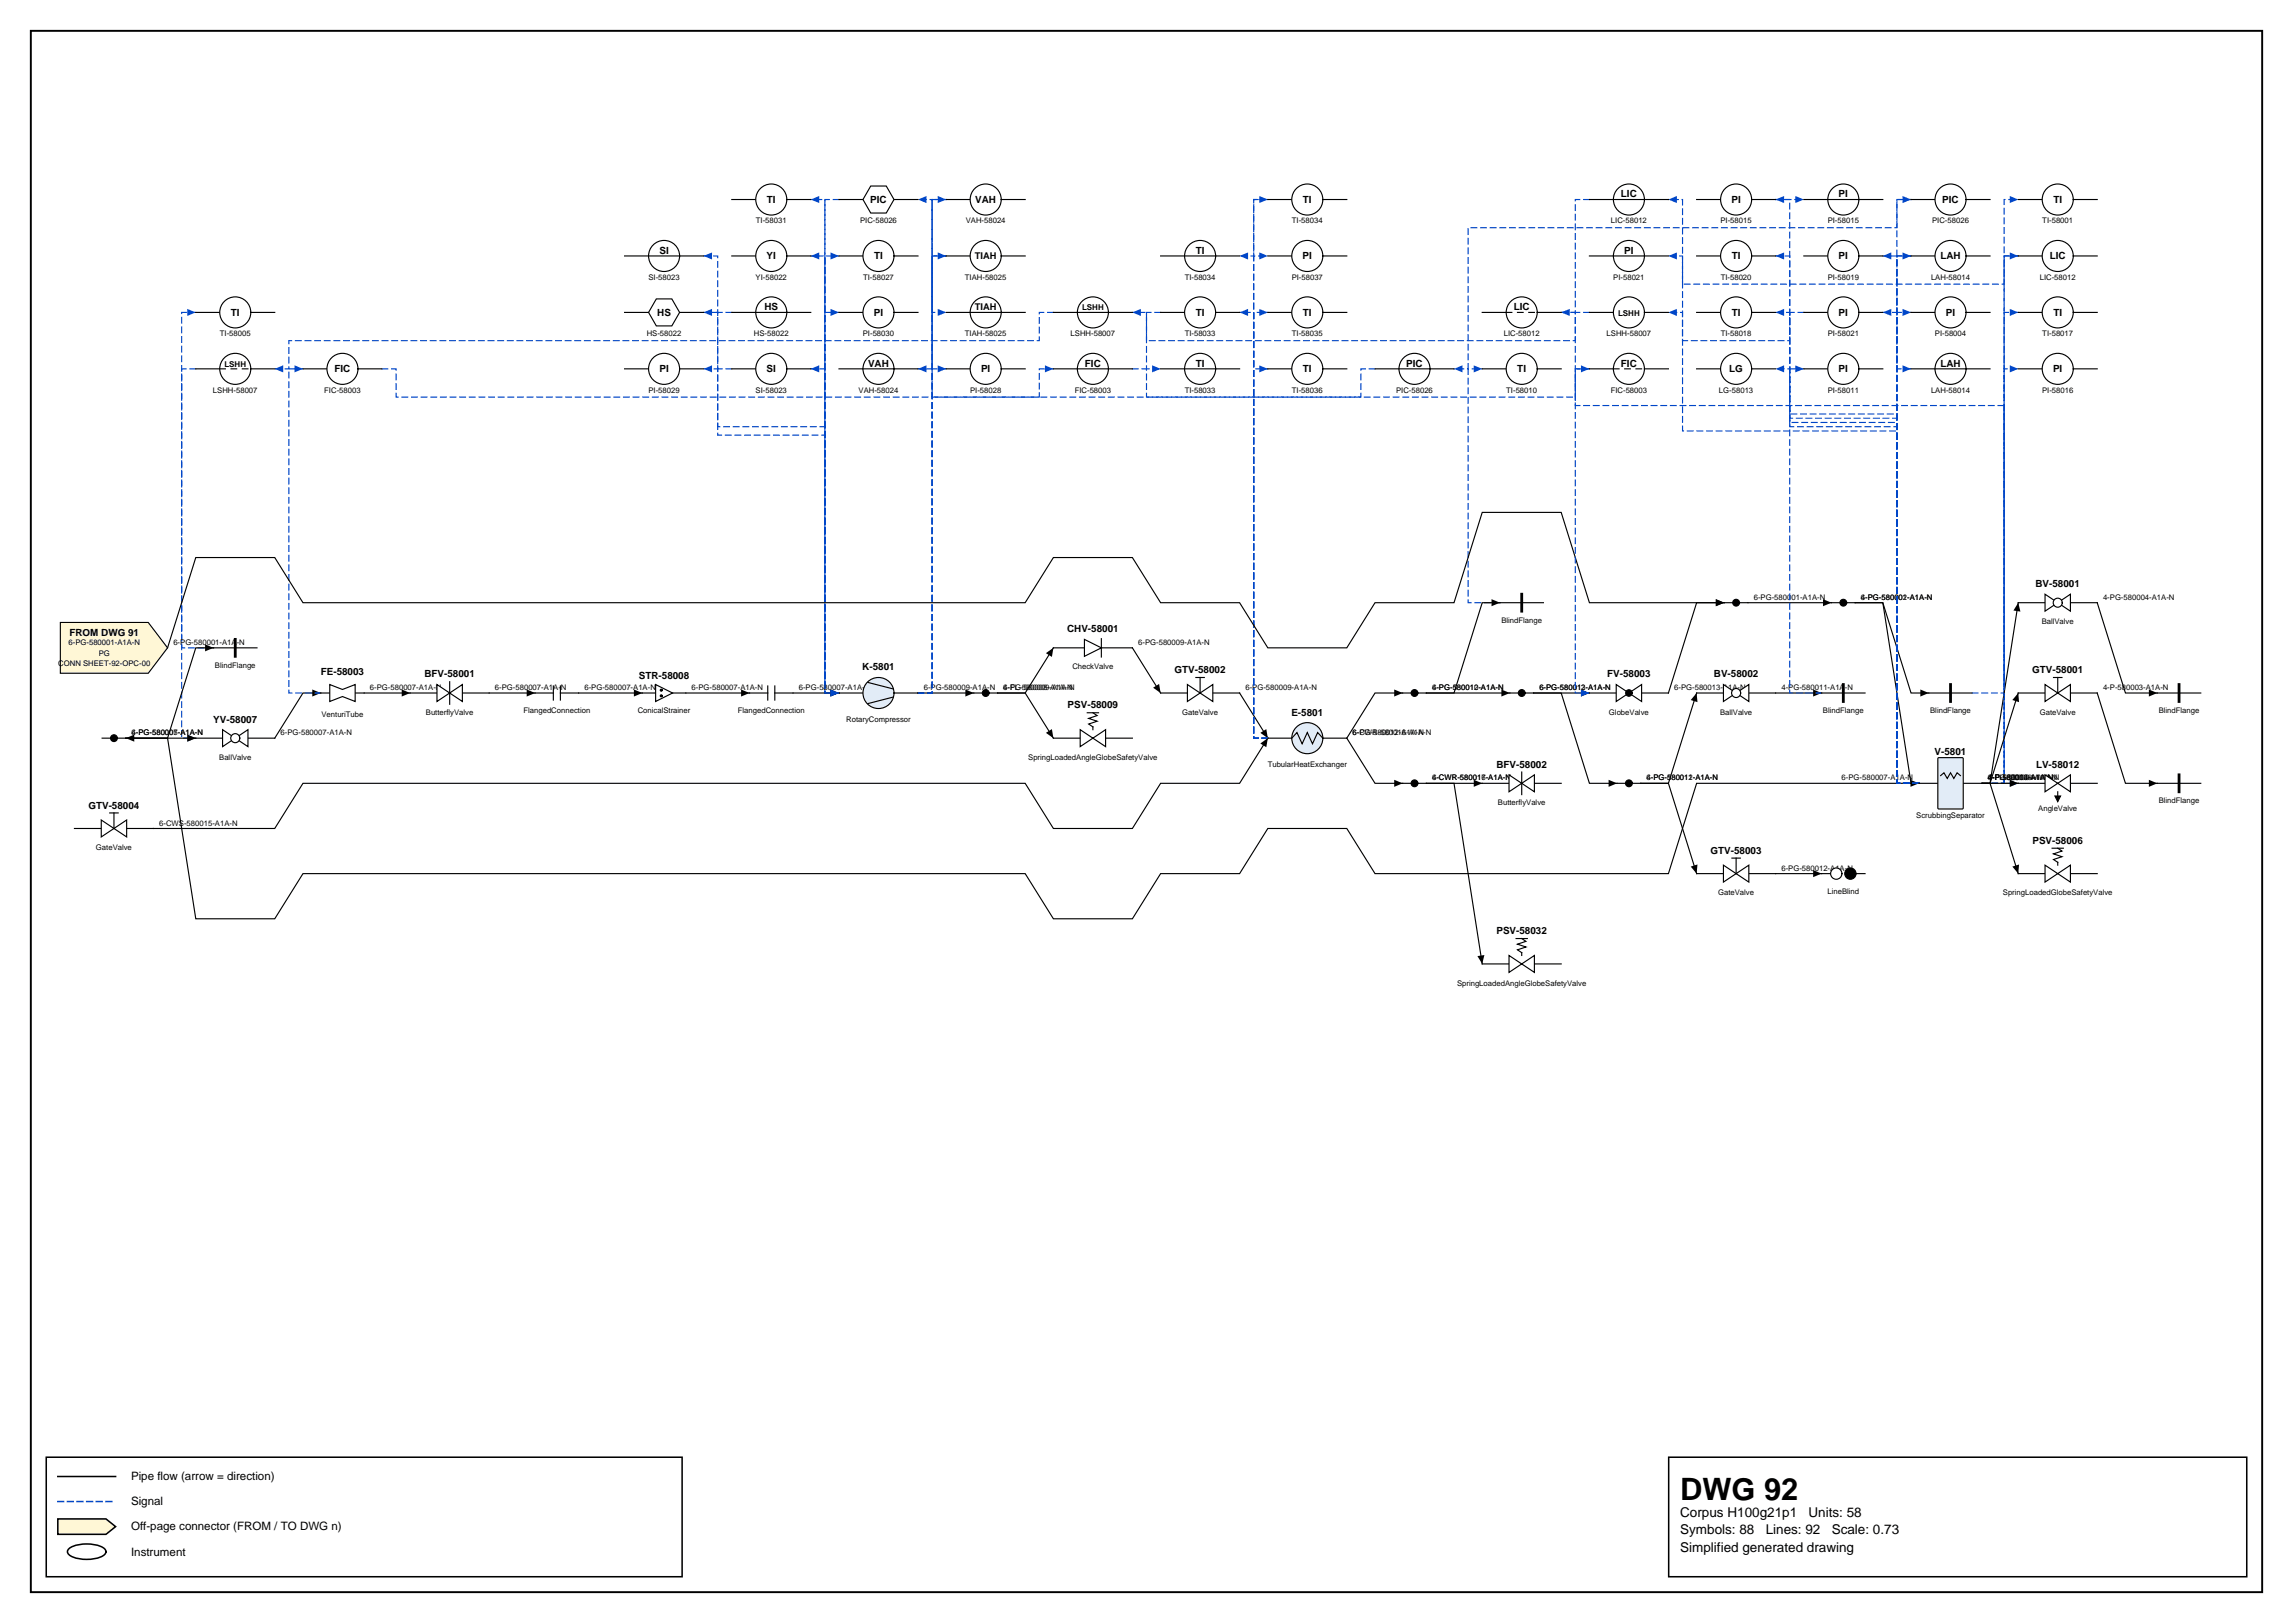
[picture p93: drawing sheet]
<svg xmlns="http://www.w3.org/2000/svg" width="420mm" height="297mm" viewBox="0 0 420 297" stroke-linecap="round" stroke-linejoin="round" font-family="sans-serif">
<defs><g id="words">
<text font-size="5.6" x="307.6" y="274.5">DWG 92</text>
<g font-size="2.5">
<text x="307.6" y="277.6">Corpus H100g21p1</text>
<text x="307.6" y="280.8">Symbols: 88</text>
<text x="323.3" y="280.8">Lines: 92</text>
<text x="331.1" y="277.6">Units: 58</text>
<text x="335.3" y="280.8">Scale: 0.73</text>
<text x="307.6" y="284">Simplified generated drawing</text>
</g>
<g font-size="2.1">
<text x="24" y="270.9">Pipe flow (arrow = direction)</text>
<text x="24" y="275.5">Signal</text>
<text x="24" y="280.1">Off-page connector (FROM / TO DWG n)</text>
<text x="24" y="284.7">Instrument</text>
</g>
<g font-size="1.8">
<text x="140.4" y="37.2">TI</text>
<text x="159.3" y="37.2">PIC</text>
<text x="178.6" y="37.2">VAH</text>
<text x="238.5" y="37.2">TI</text>
<text x="296.8" y="36.1">LIC</text>
<text x="317" y="37.2">PI</text>
<text x="336.6" y="36.1">PI</text>
<text x="355.6" y="37.2">PIC</text>
<text x="375.9" y="37.2">TI</text>
<text x="120.7" y="46.5">SI</text>
<text x="140.4" y="47.5">YI</text>
<text x="160" y="47.5">TI</text>
<text x="218.9" y="46.5">TI</text>
<text x="238.5" y="47.5">PI</text>
<text x="297.4" y="46.5">PI</text>
<text x="317" y="47.5">TI</text>
<text x="336.6" y="47.5">PI</text>
<text x="355.2" y="47.5">LAH</text>
<text x="375.3" y="47.5">LIC</text>
<text x="42.3" y="57.8">TI</text>
<text x="120.3" y="57.8">HS</text>
<text x="140" y="56.8">HS</text>
<text x="160" y="57.8">PI</text>
<text x="218.9" y="57.8">TI</text>
<text x="238.5" y="57.8">TI</text>
<text x="277.1" y="56.8">LIC</text>
<text x="317" y="57.8">TI</text>
<text x="336.6" y="57.8">PI</text>
<text x="356.3" y="57.8">PI</text>
<text x="375.9" y="57.8">TI</text>
<text x="61.2" y="68.1">FIC</text>
<text x="120.7" y="68.1">PI</text>
<text x="140.4" y="68.1">SI</text>
<text x="158.9" y="67.1">VAH</text>
<text x="179.6" y="68.1">PI</text>
<text x="198.6" y="67.1">FIC</text>
<text x="218.9" y="67.1">TI</text>
<text x="238.5" y="68.1">TI</text>
<text x="257.5" y="67.1">PIC</text>
<text x="277.8" y="68.1">TI</text>
<text x="296.8" y="67.1">FIC</text>
<text x="316.6" y="68.1">LG</text>
<text x="336.6" y="68.1">PI</text>
<text x="355.2" y="67.1">LAH</text>
<text x="375.9" y="68.1">PI</text>
<text x="372.7" y="107.5">BV-58001</text>
<text x="12.7" y="116.4">FROM DWG 91</text>
<text x="195.4" y="115.7">CHV-58001</text>
<text x="58.7" y="123.5">FE-58003</text>
<text x="77.7" y="124">BFV-58001</text>
<text x="117" y="124.2">STR-58008</text>
<text x="157.9" y="122.7">K-5801</text>
<text x="215" y="123.2">GTV-58002</text>
<text x="294.3" y="124">FV-58003</text>
<text x="313.8" y="124">BV-58002</text>
<text x="372.1" y="123.2">GTV-58001</text>
<text x="195.5" y="129.7">PSV-58009</text>
<text x="236.4" y="131">E-5801</text>
<text x="39.1" y="132.2">YV-58007</text>
<text x="274" y="140.5">BFV-58002</text>
<text x="354.2" y="138.1">V-5801</text>
<text x="372.8" y="140.5">LV-58012</text>
<text x="16.2" y="148">GTV-58004</text>
<text x="372.1" y="154.5">PSV-58006</text>
<text x="313.2" y="156.3">GTV-58003</text>
<text x="274" y="171">PSV-58032</text>
</g>
<g font-size="1.7">
<text x="178.5" y="47.5">TIAH</text>
<text x="178.5" y="56.8">TIAH</text>
</g>
<g font-size="1.5">
<text x="198.1" y="56.8">LSHH</text>
<text x="296.2" y="57.8">LSHH</text>
<text x="41.1" y="67.1">LSHH</text>
</g>
<g font-size="1.4">
<text x="138.4" y="40.9">TI-58031</text>
<text x="157.5" y="40.9">PIC-58026</text>
<text x="176.8" y="40.9">VAH-58024</text>
<text x="236.5" y="40.9">TI-58034</text>
<text x="294.9" y="40.9">LIC-58012</text>
<text x="315" y="40.9">PI-58015</text>
<text x="334.6" y="40.9">PI-58015</text>
<text x="353.7" y="40.9">PIC-58026</text>
<text x="373.9" y="40.9">TI-58001</text>
<text x="118.7" y="51.2">SI-58023</text>
<text x="138.3" y="51.2">YI-58022</text>
<text x="158" y="51.2">TI-58027</text>
<text x="176.7" y="51.2">TIAH-58025</text>
<text x="216.9" y="51.2">TI-58034</text>
<text x="236.5" y="51.2">PI-58037</text>
<text x="295.4" y="51.2">PI-58021</text>
<text x="315" y="51.2">TI-58020</text>
<text x="334.6" y="51.2">PI-58019</text>
<text x="353.5" y="51.2">LAH-58014</text>
<text x="373.4" y="51.2">LIC-58012</text>
<text x="40.2" y="61.5">TI-58005</text>
<text x="118.4" y="61.5">HS-58022</text>
<text x="138" y="61.5">HS-58022</text>
<text x="158" y="61.5">PI-58030</text>
<text x="176.7" y="61.5">TIAH-58025</text>
<text x="196" y="61.5">LSHH-58007</text>
<text x="216.9" y="61.5">TI-58033</text>
<text x="236.5" y="61.5">TI-58035</text>
<text x="275.3" y="61.5">LIC-58012</text>
<text x="294.1" y="61.5">LSHH-58007</text>
<text x="315" y="61.5">TI-58018</text>
<text x="334.6" y="61.5">PI-58021</text>
<text x="354.2" y="61.5">PI-58004</text>
<text x="373.9" y="61.5">TI-58017</text>
<text x="39" y="71.9">LSHH-58007</text>
<text x="59.4" y="71.9">FIC-58003</text>
<text x="118.7" y="71.9">PI-58029</text>
<text x="138.3" y="71.9">SI-58023</text>
<text x="157.2" y="71.9">VAH-58024</text>
<text x="177.6" y="71.9">PI-58028</text>
<text x="196.8" y="71.9">FIC-58003</text>
<text x="216.9" y="71.9">TI-58033</text>
<text x="236.5" y="71.9">TI-58036</text>
<text x="255.6" y="71.9">PIC-58026</text>
<text x="275.8" y="71.9">TI-58010</text>
<text x="294.9" y="71.9">FIC-58003</text>
<text x="314.7" y="71.9">LG-58013</text>
<text x="334.6" y="71.9">PI-58011</text>
<text x="353.5" y="71.9">LAH-58014</text>
<text x="373.9" y="71.9">PI-58016</text>
<text x="274.9" y="114">BlindFlange</text>
<text x="321.1" y="109.8">6-PG-580001-A1A-N</text>
<text x="340.7" y="109.8">4-PG-580002-A1A-N</text>
<text x="340.7" y="109.8">6-PG-580001-A1A-N</text>
<text x="385" y="109.8">4-PG-580004-A1A-N</text>
<text x="12.5" y="118.1">6-PG-580001-A1A-N</text>
<text x="18.1" y="120">PG</text>
<text x="31.7" y="118">6-PG-580001-A1A-N</text>
<text x="208.4" y="118">6-PG-580009-A1A-N</text>
<text x="373.8" y="114.3">BallValve</text>
<text x="10.7" y="121.9">CONN SHEET-92-OPC-00</text>
<text x="39.3" y="122.3">BlindFlange</text>
<text x="196.3" y="122.5">CheckValve</text>
<text x="58.9" y="131.3">VenturiTube</text>
<text x="67.7" y="126.3">6-PG-580007-A1A-N</text>
<text x="78" y="130.8">ButterflyValve</text>
<text x="90.6" y="126.3">6-PG-580007-A1A-N</text>
<text x="95.8" y="130.5">FlangedConnection</text>
<text x="107" y="126.3">6-PG-580007-A1A-N</text>
<text x="116.8" y="130.5">ConicalStrainer</text>
<text x="126.6" y="126.3">6-PG-580007-A1A-N</text>
<text x="135.1" y="130.5">FlangedConnection</text>
<text x="146.2" y="126.3">6-PG-580007-A1A-N</text>
<text x="169.1" y="126.3">6-PG-580009-A1A-N</text>
<text x="183.7" y="126.3">4-FL-580008-A1A-N</text>
<text x="183.7" y="126.3">6-PG-580009-A1A-N</text>
<text x="216.4" y="130.8">GateValve</text>
<text x="228" y="126.3">6-PG-580009-A1A-N</text>
<text x="262.2" y="126.3">4-PG-580010-A1A-N</text>
<text x="262.2" y="126.3">6-PG-580012-A1A-N</text>
<text x="281.8" y="126.3">6-PG-580012-A1A-N</text>
<text x="281.8" y="126.3">6-PG-580013-A1A-N</text>
<text x="294.6" y="130.8">GlobeValve</text>
<text x="306.5" y="126.3">6-PG-580013-A1A-N</text>
<text x="314.9" y="130.8">BallValve</text>
<text x="326.1" y="126.3">4-PG-580011-A1A-N</text>
<text x="333.8" y="130.5">BlindFlange</text>
<text x="353.4" y="130.5">BlindFlange</text>
<text x="373.4" y="130.8">GateValve</text>
<text x="385" y="126.3">4-P-580003-A1A-N</text>
<text x="395.2" y="130.5">BlindFlange</text>
<text x="24.1" y="134.6">4-PG-580005-A1A-N</text>
<text x="24.1" y="134.6">6-PG-580007-A1A-N</text>
<text x="51.4" y="134.6">6-PG-580007-A1A-N</text>
<text x="154.9" y="132.1">RotaryCompressor</text>
<text x="247.6" y="134.6">6-PG-580012-A1A-N</text>
<text x="247.6" y="134.6">6-CWR-580016-A1A-N</text>
<text x="40.1" y="139">BallValve</text>
<text x="188.2" y="139">SpringLoadedAngleGlobeSafetyValve</text>
<text x="232.1" y="140.3">TubularHeatExchanger</text>
<text x="262.2" y="142.8">6-CWR-580016-A1A-N</text>
<text x="262.2" y="142.8">4-CWR-580017-A1A-N</text>
<text x="301.5" y="142.8">4-PG-580011-A1A-N</text>
<text x="301.5" y="142.8">6-PG-580012-A1A-N</text>
<text x="337.2" y="142.8">6-PG-580007-A1A-N</text>
<text x="364" y="142.8">4-PG-580004-A1A-N</text>
<text x="364" y="142.8">6-P-580014-A1A-N</text>
<text x="364" y="142.8">4-P-580003-A1A-N</text>
<text x="364" y="142.8">4-FL-580006-A1A-N</text>
<text x="274.2" y="147.3">ButterflyValve</text>
<text x="350.8" y="149.7">ScrubbingSeparator</text>
<text x="373.2" y="148.3">AngleValve</text>
<text x="395.2" y="147.1">BlindFlange</text>
<text x="17.6" y="155.6">GateValve</text>
<text x="29.2" y="151.1">6-CWS-580015-A1A-N</text>
<text x="326.1" y="159.4">6-PG-580012-A1A-N</text>
<text x="314.6" y="163.8">GateValve</text>
<text x="334.6" y="163.6">LineBlind</text>
<text x="366.7" y="163.8">SpringLoadedGlobeSafetyValve</text>
<text x="266.8" y="180.4">SpringLoadedAngleGlobeSafetyValve</text>
</g>
</g></defs>
<path d="M5.6 5.6h408.6v285.8h-408.6z" fill="none" stroke="#000" stroke-width=".35"/>
<path d="M8.5 266.7h116.4v21.9h-116.4zM10.6 270.2h10.6M305.5 266.7h105.8v21.9h-105.8z" fill="none" stroke="#000" stroke-width=".28"/>
<path d="M10.6 274.8h10.6" fill="none" stroke="#0046c8" stroke-width=".28" stroke-dasharray="1.1 .7"/>
<path d="M10.6 278h8.8l1.8 1.4-1.8 1.4h-8.8z" fill="#fff7d6" stroke="#000" stroke-width=".28"/>
<path d="M12.7 283.4a6.7 6.7 0 0 1 6.3 0 .72 .72 0 0 1 0 1.2 6.7 6.7 0 0 1-6.3 0 .72 .72 0 0 1 0-1.2z" fill="none" stroke="#000" stroke-width=".28"/>
<path d="M39.1 118.6h-5.8v-61.4h2.5" fill="none" stroke="#0046c8" stroke-width=".21" stroke-dasharray="1.1 .7"/>
<path d="M34.3 56.5l1.5 .7-1.5 .6z" fill="#0046c8"/>
<path d="M285.8 57.2h2.6v17h78.5v69.2h2.6" fill="none" stroke="#0046c8" stroke-width=".21" stroke-dasharray="1.1 .7"/>
<path d="M368 142.7l1.5 .7-1.5 .6z" fill="#0046c8"/>
<path d="M361.1 126.8h5.8v-90.3h2.6" fill="none" stroke="#0046c8" stroke-width=".21" stroke-dasharray="1.1 .7"/>
<path d="M368 35.9l1.5 .6-1.5 .7z" fill="#0046c8"/>
<path d="M310.6 126.8l-5.1 16.6h-5.1h5.1l5.1 16.5" fill="none" stroke="#000" stroke-width=".21"/>
<path d="M310.6 126.8l.2 1.7-1.3-.4zM309.5 158.6l1.3-.4-.2 1.7z" fill="#000"/>
<path d="M349.9 46.8h-2.6v20.7h2.6" fill="none" stroke="#0046c8" stroke-width=".21" stroke-dasharray="1.1 .7"/>
<path d="M348.3 66.9l1.6 .6-1.6 .7z" fill="#0046c8"/>
<path d="M251.7 67.5h-2.5v5.2h-78.6v-36.2h-2.5" fill="none" stroke="#0046c8" stroke-width=".21" stroke-dasharray="1.1 .7"/>
<path d="M168.1 36.5l1.5-.6v1.3z" fill="#0046c8"/>
<path d="M349.9 36.5h-2.6v5.2h-78.5v25.8h-2.6" fill="none" stroke="#0046c8" stroke-width=".21" stroke-dasharray="1.1 .7"/>
<path d="M266.2 67.5l1.6-.6v1.3z" fill="#0046c8"/>
<path d="M315.7 110.3h-5.1l-5.1 16.5M125.6 126.8h11.6" fill="none" stroke="#000" stroke-width=".21"/>
<path d="M314.1 109.7l1.6 .6-1.6 .7zM135.7 126.2l1.5 .6-1.5 .7z" fill="#000"/>
<path d="M330.2 57.2h-2.5v5.1h-19.7v-15.5h-2.5" fill="none" stroke="#0046c8" stroke-width=".21" stroke-dasharray="1.1 .7"/>
<path d="M305.5 46.8l1.5-.6v1.3z" fill="#0046c8"/>
<path d="M58.7 126.8h-3.2l-5.2 8.3" fill="none" stroke="#000" stroke-width=".21"/>
<path d="M57.2 126.2l1.5 .6-1.5 .7z" fill="#000"/>
<path d="M207.3 67.5h2.6v5.2h78.5v-5.2h2.6" fill="none" stroke="#0046c8" stroke-width=".21" stroke-dasharray="1.1 .7"/>
<path d="M289.4 66.9l1.6 .6-1.6 .7z" fill="#0046c8"/>
<path d="M35.8 67.5h-2.5v67.6h2.5" fill="none" stroke="#0046c8" stroke-width=".21" stroke-dasharray="1.1 .7"/>
<path d="M34.3 134.5l1.5 .6-1.5 .6z" fill="#0046c8"/>
<path d="M58.7 126.8h-5.8v-59.3h2.6" fill="none" stroke="#0046c8" stroke-width=".21" stroke-dasharray="1.1 .7"/>
<path d="M53.9 66.9l1.6 .6-1.6 .7z" fill="#0046c8"/>
<path d="M66.7 126.8h8.4" fill="none" stroke="#000" stroke-width=".21"/>
<path d="M73.5 126.2l1.6 .6-1.6 .7z" fill="#000"/>
<path d="M153.6 36.5h-2.6v90.3h2.6" fill="none" stroke="#0046c8" stroke-width=".21" stroke-dasharray="1.1 .7"/>
<path d="M152.1 126.2l1.5 .6-1.5 .7z" fill="#0046c8"/>
<path d="M232.1 36.5h-2.6v10.3h-2.6" fill="none" stroke="#0046c8" stroke-width=".21" stroke-dasharray="1.1 .7"/>
<path d="M226.9 46.8l1.6-.6v1.3z" fill="#0046c8"/>
<path d="M325.1 126.8h8.4" fill="none" stroke="#000" stroke-width=".21"/>
<path d="M332 126.2l1.5 .6-1.5 .7z" fill="#000"/>
<path d="M134 67.5h-2.6v-20.7h-2.6" fill="none" stroke="#0046c8" stroke-width=".21" stroke-dasharray="1.1 .7"/>
<path d="M128.8 46.8l1.6-.6v1.3z" fill="#0046c8"/>
<path d="M274.6 110.3h-5.8v-42.8h2.6" fill="none" stroke="#0046c8" stroke-width=".21" stroke-dasharray="1.1 .7"/>
<path d="M269.8 66.9l1.6 .6-1.6 .7z" fill="#0046c8"/>
<path d="M39.1 118.6h-3.3l-5.1 16.5h-7.7h12.8" fill="none" stroke="#000" stroke-width=".21"/>
<path d="M37.5 117.9l1.6 .7-1.6 .6zM34.3 134.5l1.5 .6-1.5 .6z" fill="#000"/>
<path d="M134 57.2h-5.2" fill="none" stroke="#0046c8" stroke-width=".21" stroke-dasharray="1.1 .7"/>
<path d="M128.8 57.2l1.6-.7v1.3z" fill="#0046c8"/>
<path d="M226.9 126.8l5.2 8.3-5.2 8.3h-14.4l-5.2 8.2h-14.4l-5.2-8.2h-132.2l-5.2 8.2h-22.2" fill="none" stroke="#000" stroke-width=".21"/>
<path d="M230.7 134.1l1.1-.7 .3 1.7zM230.7 136.1l1.4-1-.3 1.7z" fill="#000"/>
<path d="M192.9 57.2h-2.6v5.1h-137.4v5.2h-2.6" fill="none" stroke="#0046c8" stroke-width=".21" stroke-dasharray="1.1 .7"/>
<path d="M50.3 67.5l1.6-.6v1.3z" fill="#0046c8"/>
<path d="M232.1 135.1h-2.6v-67.6h2.6" fill="none" stroke="#0046c8" stroke-width=".21" stroke-dasharray="1.1 .7"/>
<path d="M230.6 66.9l1.5 .6-1.5 .7z" fill="#0046c8"/>
<path d="M232.1 135.1h-2.6v-77.9h2.6" fill="none" stroke="#0046c8" stroke-width=".21" stroke-dasharray="1.1 .7"/>
<path d="M230.6 56.5l1.5 .7-1.5 .6z" fill="#0046c8"/>
<path d="M232.1 135.1h-2.6v-88.3h2.6" fill="none" stroke="#0046c8" stroke-width=".21" stroke-dasharray="1.1 .7"/>
<path d="M230.6 46.2l1.5 .6-1.5 .7z" fill="#0046c8"/>
<path d="M232.1 135.1h-2.6v-98.6h2.6" fill="none" stroke="#0046c8" stroke-width=".21" stroke-dasharray="1.1 .7"/>
<path d="M230.6 35.9l1.5 .6-1.5 .7z" fill="#0046c8"/>
<path d="M256.8 126.8h-5.1l-5.1 8.3 5.1 8.3h5.1" fill="none" stroke="#000" stroke-width=".21"/>
<path d="M255.3 126.2l1.5 .6-1.5 .7zM255.3 142.7l1.5 .7-1.5 .6z" fill="#000"/>
<path d="M232.1 135.1h-2.6v-77.9h-2.6" fill="none" stroke="#0046c8" stroke-width=".21" stroke-dasharray="1.1 .7"/>
<path d="M226.9 57.2l1.6-.7v1.3z" fill="#0046c8"/>
<path d="M274.6 110.3h-3.2l-5.2 16.5h-5.1h15.3" fill="none" stroke="#000" stroke-width=".21"/>
<path d="M273.1 109.7l1.5 .6-1.5 .7zM274.9 126.2l1.5 .6-1.5 .7z" fill="#000"/>
<path d="M153.6 126.8h-2.6v-69.6h2.6" fill="none" stroke="#0046c8" stroke-width=".21" stroke-dasharray="1.1 .7"/>
<path d="M152.1 56.5l1.5 .7-1.5 .6z" fill="#0046c8"/>
<path d="M153.6 126.8h-2.6v-80h2.6" fill="none" stroke="#0046c8" stroke-width=".21" stroke-dasharray="1.1 .7"/>
<path d="M152.1 46.2l1.5 .6-1.5 .7z" fill="#0046c8"/>
<path d="M153.6 126.8h-2.6v-59.3h-2.6" fill="none" stroke="#0046c8" stroke-width=".21" stroke-dasharray="1.1 .7"/>
<path d="M148.4 67.5l1.6-.6v1.3z" fill="#0046c8"/>
<path d="M153.6 126.8h-2.6v-80h-2.6" fill="none" stroke="#0046c8" stroke-width=".21" stroke-dasharray="1.1 .7"/>
<path d="M148.4 46.8l1.6-.6v1.3z" fill="#0046c8"/>
<path d="M153.6 126.8h-2.6v-90.3h-2.6" fill="none" stroke="#0046c8" stroke-width=".21" stroke-dasharray="1.1 .7"/>
<path d="M148.4 36.5l1.6-.6v1.3z" fill="#0046c8"/>
<path d="M168.1 126.8h2.5v-59.3h2.6" fill="none" stroke="#0046c8" stroke-width=".21" stroke-dasharray="1.1 .7"/>
<path d="M171.7 66.9l1.5 .6-1.5 .7z" fill="#0046c8"/>
<path d="M168.1 126.8h10.2" fill="none" stroke="#000" stroke-width=".21"/>
<path d="M176.7 126.2l1.6 .6-1.6 .7z" fill="#000"/>
<path d="M168.1 126.8h2.5v-80h2.6" fill="none" stroke="#0046c8" stroke-width=".21" stroke-dasharray="1.1 .7"/>
<path d="M171.7 46.2l1.5 .6-1.5 .7z" fill="#0046c8"/>
<path d="M168.1 126.8h2.5v-90.3h2.6" fill="none" stroke="#0046c8" stroke-width=".21" stroke-dasharray="1.1 .7"/>
<path d="M171.7 35.9l1.5 .6-1.5 .7z" fill="#0046c8"/>
<path d="M153.6 126.8h-2.6v-48.7h-19.6v-10.6h-2.6" fill="none" stroke="#0046c8" stroke-width=".21" stroke-dasharray="1.1 .7"/>
<path d="M128.8 67.5l1.6-.6v1.3z" fill="#0046c8"/>
<path d="M384 110.3l5.1 16.5h5.9" fill="none" stroke="#000" stroke-width=".21"/>
<path d="M393.4 126.2l1.6 .6-1.6 .7z" fill="#000"/>
<path d="M369.5 46.8h-2.6v5.2h-58.9v-15.5h-2.5" fill="none" stroke="#0046c8" stroke-width=".21" stroke-dasharray="1.1 .7"/>
<path d="M305.5 36.5l1.5-.6v1.3z" fill="#0046c8"/>
<path d="M320 110.3h15.3M291 126.8h-10.2h5l5.2 16.6h5.1M325.1 159.9h8.4" fill="none" stroke="#000" stroke-width=".21"/>
<path d="M333.8 109.7l1.5 .6-1.5 .7zM289.4 126.2l1.6 .6-1.6 .7zM294.5 142.7l1.6 .7-1.6 .6zM332 159.2l1.5 .7-1.5 .6z" fill="#000"/>
<path d="M333.5 126.8h-5.8v-59.3h2.5" fill="none" stroke="#0046c8" stroke-width=".21" stroke-dasharray="1.1 .7"/>
<path d="M328.7 66.9l1.5 .6-1.5 .7z" fill="#0046c8"/>
<path d="M315.7 110.3h-24.7l-5.2-16.5h-14.4l-5.2 16.5h-14.5l-5.1 8.3h-14.5l-5.2-8.3h-14.4l-5.2-8.3h-14.4l-5.2 8.3h-132.2l-5.2-8.3h-14.5l-5.1 16.6M271.4 143.4h-10.3h5.1l5.2 33" fill="none" stroke="#000" stroke-width=".21"/>
<path d="M314.1 109.7l1.6 .6-1.6 .7zM269.8 142.7l1.6 .7-1.6 .6zM270.5 175l1.3-.2-.4 1.6z" fill="#000"/>
<path d="M291 36.5h-2.6v20.7h-2.6" fill="none" stroke="#0046c8" stroke-width=".21" stroke-dasharray="1.1 .7"/>
<path d="M285.8 57.2l1.6-.7v1.3z" fill="#0046c8"/>
<path d="M212.5 57.2h-2.6v10.3h2.6" fill="none" stroke="#0046c8" stroke-width=".21" stroke-dasharray="1.1 .7"/>
<path d="M210.9 66.9l1.6 .6-1.6 .7z" fill="#0046c8"/>
<path d="M192.9 118.6l-5.2 8.2h-5.1h5.1l5.2 8.3M105.9 126.8h11.7" fill="none" stroke="#000" stroke-width=".21"/>
<path d="M191.5 119.5l1.4-.9-.3 1.6zM116.1 126.2l1.5 .6-1.5 .7zM191.5 134.1l1.1-.7 .3 1.7z" fill="#000"/>
<path d="M69.9 67.5h2.6v5.2h117.8v-5.2h2.6" fill="none" stroke="#0046c8" stroke-width=".21" stroke-dasharray="1.1 .7"/>
<path d="M191.3 66.9l1.6 .6-1.6 .7z" fill="#0046c8"/>
<path d="M173.2 46.8h-2.6v10.4h2.6" fill="none" stroke="#0046c8" stroke-width=".21" stroke-dasharray="1.1 .7"/>
<path d="M171.7 56.5l1.5 .7-1.5 .6z" fill="#0046c8"/>
<path d="M291 67.5h-2.6v59.3h2.6" fill="none" stroke="#0046c8" stroke-width=".21" stroke-dasharray="1.1 .7"/>
<path d="M289.4 126.2l1.6 .6-1.6 .7z" fill="#0046c8"/>
<path d="M173.2 36.5h-2.6v31h-2.5" fill="none" stroke="#0046c8" stroke-width=".21" stroke-dasharray="1.1 .7"/>
<path d="M168.1 67.5l1.5-.6v1.3z" fill="#0046c8"/>
<path d="M207.3 118.6l5.2 8.2M89.6 126.8h8.4M353.1 126.8h-3.2l-5.2-16.5h-5.1h5.1l5.2 33.1h1.4" fill="none" stroke="#000" stroke-width=".21"/>
<path d="M96.4 126.2l1.6 .6-1.6 .7zM211.1 125.9l1.1-.7 .3 1.6zM351.6 126.2l1.5 .6-1.5 .7zM349.8 142.7l1.5 .7-1.5 .6z" fill="#000"/>
<path d="M351.3 143.4h-4v-86.2h2.6" fill="none" stroke="#0046c8" stroke-width=".21" stroke-dasharray="1.1 .7"/>
<path d="M348.3 56.5l1.6 .7-1.6 .6z" fill="#0046c8"/>
<path d="M351.3 143.4h-4v-96.6h2.6" fill="none" stroke="#0046c8" stroke-width=".21" stroke-dasharray="1.1 .7"/>
<path d="M348.3 46.2l1.6 .6-1.6 .7z" fill="#0046c8"/>
<path d="M351.3 143.4h-4v-106.9h2.6" fill="none" stroke="#0046c8" stroke-width=".21" stroke-dasharray="1.1 .7"/>
<path d="M348.3 35.9l1.6 .6-1.6 .7z" fill="#0046c8"/>
<path d="M351.3 143.4h-4v-86.2h-2.6" fill="none" stroke="#0046c8" stroke-width=".21" stroke-dasharray="1.1 .7"/>
<path d="M344.7 57.2l1.6-.7v1.3z" fill="#0046c8"/>
<path d="M351.3 143.4h-4v-96.6h-2.6" fill="none" stroke="#0046c8" stroke-width=".21" stroke-dasharray="1.1 .7"/>
<path d="M344.7 46.8l1.6-.6v1.3z" fill="#0046c8"/>
<path d="M23 135.1h7.7l5.1 33.1h14.5l5.2-8.3h132.2l5.2 8.3h14.4l5.2-8.3h14.4l5.2-8.3h14.5l5.1 8.3h53.8l5.1-16.5h40.7" fill="none" stroke="#000" stroke-width=".21"/>
<path d="M23 135.1l1.6-.6v1.2z" fill="#000"/>
<path d="M362.9 143.4h4v-75.9h2.6" fill="none" stroke="#0046c8" stroke-width=".21" stroke-dasharray="1.1 .7"/>
<path d="M368 66.9l1.5 .6-1.5 .7z" fill="#0046c8"/>
<path d="M362.9 143.4h4v-86.2h2.6" fill="none" stroke="#0046c8" stroke-width=".21" stroke-dasharray="1.1 .7"/>
<path d="M368 56.5l1.5 .7-1.5 .6z" fill="#0046c8"/>
<path d="M369.5 110.3l-5.2 33.1h-1.4" fill="none" stroke="#000" stroke-width=".21"/>
<path d="M369.5 110.3l.4 1.6-1.3-.2z" fill="#000"/>
<path d="M362.9 143.4h4v-96.6h2.6" fill="none" stroke="#0046c8" stroke-width=".21" stroke-dasharray="1.1 .7"/>
<path d="M368 46.2l1.5 .6-1.5 .7z" fill="#0046c8"/>
<path d="M362.9 143.4h6.6" fill="none" stroke="#000" stroke-width=".21"/>
<path d="M368 142.7l1.5 .7-1.5 .6z" fill="#000"/>
<path d="M351.3 143.4h-4v-67.6h-19.6v-8.3h-2.6" fill="none" stroke="#0046c8" stroke-width=".21" stroke-dasharray="1.1 .7"/>
<path d="M325.1 67.5l1.5-.6v1.3z" fill="#0046c8"/>
<path d="M351.3 143.4h-4v-66.9h-19.6v-19.3h-2.6" fill="none" stroke="#0046c8" stroke-width=".21" stroke-dasharray="1.1 .7"/>
<path d="M325.1 57.2l1.5-.7v1.3z" fill="#0046c8"/>
<path d="M351.3 143.4h-4v-66.1h-19.6v-30.5h-2.6" fill="none" stroke="#0046c8" stroke-width=".21" stroke-dasharray="1.1 .7"/>
<path d="M325.1 46.8l1.5-.6v1.3z" fill="#0046c8"/>
<path d="M369.5 126.8l-5.2 16.6h-1.4" fill="none" stroke="#000" stroke-width=".21"/>
<path d="M369.5 126.8l.2 1.7-1.3-.4z" fill="#000"/>
<path d="M351.3 143.4h-4v-65.3h-19.6v-41.6h-2.6" fill="none" stroke="#0046c8" stroke-width=".21" stroke-dasharray="1.1 .7"/>
<path d="M325.1 36.5l1.5-.6v1.3z" fill="#0046c8"/>
<path d="M351.3 143.4h-4v-64.5h-39.3v-21.7h-2.5" fill="none" stroke="#0046c8" stroke-width=".21" stroke-dasharray="1.1 .7"/>
<path d="M305.5 57.2l1.5-.7v1.3z" fill="#0046c8"/>
<path d="M384 126.8l5.1 16.6h5.9M362.9 143.4h1.4l5.2 16.5" fill="none" stroke="#000" stroke-width=".21"/>
<path d="M368.4 158.6l1.3-.4-.2 1.7zM393.4 142.7l1.6 .7-1.6 .6z" fill="#000"/>
<path d="M325.1 36.5h5.1" fill="none" stroke="#0046c8" stroke-width=".21" stroke-dasharray="1.1 .7"/>
<path d="M328.7 35.9l1.5 .6-1.5 .7z" fill="#0046c8"/>
<path d="M145.2 126.8h8.4" fill="none" stroke="#000" stroke-width=".21"/>
<path d="M152.1 126.2l1.5 .6-1.5 .7z" fill="#000"/>
<path d="M291 57.2h-2.6v5.1h-78.5v-5.1h-2.6" fill="none" stroke="#0046c8" stroke-width=".21" stroke-dasharray="1.1 .7"/>
<path d="M207.3 57.2l1.6-.7v1.3z" fill="#0046c8"/>
<path d="M128.8 57.2h2.6v22.4h19.6v47.2h2.6" fill="none" stroke="#0046c8" stroke-width=".21" stroke-dasharray="1.1 .7"/>
<path d="M152.1 126.2l1.5 .6-1.5 .7z" fill="#0046c8"/>
<path d="M349.9 67.5h4.4M359.9 67.5h4.4" fill="none" stroke="#000" stroke-width=".21"/>
<circle cx="357.1" cy="67.5" r="2.84" fill="#fff" stroke="#000" stroke-width=".21"/>
<path d="M153.6 67.5h4.4M163.7 67.5h4.4M354.3 67.5h5.6M39.1 118.6h7.9" fill="none" stroke="#000" stroke-width=".21"/>
<path d="M43.1 117v3.1" fill="none" stroke="#000" stroke-width=".52"/>
<circle cx="160.8" cy="67.5" r="2.84" fill="#fff" stroke="#000" stroke-width=".21"/>
<path d="M271.4 57.2h4.4M281.4 57.2h4.4M158 67.5h5.7" fill="none" stroke="#000" stroke-width=".21"/>
<circle cx="278.6" cy="57.2" r="2.84" fill="#fff" stroke="#000" stroke-width=".21"/>
<path d="M275.8 57.2h1M277.8 57.2h1.1M279.9 57.2h1M349.9 57.2h4.4M359.9 57.2h4.4M353.1 126.8h8M296.1 143.4h4.3" fill="none" stroke="#000" stroke-width=".21"/>
<path d="M357.1 125.3v3.1" fill="none" stroke="#000" stroke-width=".52"/>
<circle cx="298.2" cy="143.4" r=".62" fill="#000" stroke="#000" stroke-width=".21"/>
<circle cx="357.1" cy="57.2" r="2.84" fill="#fff" stroke="#000" stroke-width=".21"/>
<path d="M349.9 46.8h4.4M359.9 46.8h4.4" fill="none" stroke="#000" stroke-width=".21"/>
<circle cx="357.1" cy="46.8" r="2.84" fill="#fff" stroke="#000" stroke-width=".21"/>
<path d="M251.7 67.5h4.4M261.8 67.5h4.4M395 126.8h7.9" fill="none" stroke="#000" stroke-width=".21"/>
<path d="M398.9 125.3v3.1" fill="none" stroke="#000" stroke-width=".52"/>
<circle cx="259" cy="67.5" r="2.84" fill="#fff" stroke="#000" stroke-width=".21"/>
<path d="M349.9 36.5h4.4M359.9 36.5h4.4M256.1 67.5h5.7" fill="none" stroke="#000" stroke-width=".21"/>
<circle cx="357.1" cy="36.5" r="2.84" fill="#fff" stroke="#000" stroke-width=".21"/>
<path d="M117.6 126.8h2.4M123.1 126.8h2.5" fill="none" stroke="#000" stroke-width=".21"/>
<path d="M120 125.3l3.1 1.5-3.1 1.6z" fill="#fff" stroke="#000" stroke-width=".21"/>
<g fill="#000" stroke="#000" stroke-width=".21">
<circle cx="121.1" cy="126.3" r=".18"/>
<circle cx="121.1" cy="127.4" r=".18"/>
</g>
<path d="M153.6 57.2h4.4M163.7 57.2h4.4" fill="none" stroke="#000" stroke-width=".21"/>
<circle cx="160.8" cy="57.2" r="2.84" fill="#fff" stroke="#000" stroke-width=".21"/>
<path d="M232.1 67.5h4.4M242.2 67.5h4.4" fill="none" stroke="#000" stroke-width=".21"/>
<circle cx="239.3" cy="67.5" r="2.84" fill="#fff" stroke="#000" stroke-width=".21"/>
<path d="M291 126.8h4.9M300.5 126.8h5" fill="none" stroke="#000" stroke-width=".21"/>
<path d="M295.9 125.3l4.6 3.1v-3.1l-4.6 3.1z" fill="#fff" stroke="#000" stroke-width=".21"/>
<circle cx="298.2" cy="126.8" r=".59" fill="#000" stroke="#000" stroke-width=".21"/>
<path d="M330.2 57.2h4.4M340.3 57.2h4.4" fill="none" stroke="#000" stroke-width=".21"/>
<circle cx="337.5" cy="57.2" r="2.84" fill="#fff" stroke="#000" stroke-width=".21"/>
<path d="M330.2 67.5h4.4M340.3 67.5h4.4" fill="none" stroke="#000" stroke-width=".21"/>
<circle cx="337.5" cy="67.5" r="2.84" fill="#fff" stroke="#000" stroke-width=".21"/>
<path d="M232.1 57.2h4.4M242.2 57.2h4.4" fill="none" stroke="#000" stroke-width=".21"/>
<circle cx="239.3" cy="57.2" r="2.84" fill="#fff" stroke="#000" stroke-width=".21"/>
<path d="M35.8 135.1h4.9M45.4 135.1h4.9" fill="none" stroke="#000" stroke-width=".21"/>
<g fill="#fff" stroke="#000" stroke-width=".21">
<path d="M40.7 133.5l4.7 3.1v-3.1l-4.7 3.1z"/>
<circle cx="43.1" cy="135.1" r=".83"/>
</g>
<path d="M192.9 67.5h4.3M202.9 67.5h4.4" fill="none" stroke="#000" stroke-width=".21"/>
<circle cx="200.1" cy="67.5" r="2.84" fill="#fff" stroke="#000" stroke-width=".21"/>
<path d="M35.8 67.5h4.4M45.9 67.5h4.4M197.2 67.5h5.7" fill="none" stroke="#000" stroke-width=".21"/>
<circle cx="43.1" cy="67.5" r="2.84" fill="#fff" stroke="#000" stroke-width=".21"/>
<path d="M40.2 67.5h1.1M42.3 67.5h1M44.4 67.5h1M333.5 159.9h1.7M339.8 159.9h1.7" fill="none" stroke="#000" stroke-width=".21"/>
<circle cx="336.2" cy="159.9" r="1.03" fill="#fff" stroke="#000" stroke-width=".21"/>
<circle cx="338.8" cy="159.9" r="1.03" fill="#000" stroke="#000" stroke-width=".21"/>
<path d="M153.6 46.8h4.4M163.7 46.8h4.4" fill="none" stroke="#000" stroke-width=".21"/>
<circle cx="160.8" cy="46.8" r="2.84" fill="#fff" stroke="#000" stroke-width=".21"/>
<path d="M330.2 46.8h4.4M340.3 46.8h4.4" fill="none" stroke="#000" stroke-width=".21"/>
<circle cx="337.5" cy="46.8" r="2.84" fill="#fff" stroke="#000" stroke-width=".21"/>
<path d="M58.7 126.8h1.7M65 126.8h1.7" fill="none" stroke="#000" stroke-width=".21"/>
<path d="M60.4 125.3l2.3 .9 2.3-.9v3.1l-2.3-.9-2.3 .9z" fill="#fff" stroke="#000" stroke-width=".21"/>
<path d="M232.1 46.8h4.4M242.2 46.8h4.4" fill="none" stroke="#000" stroke-width=".21"/>
<circle cx="239.3" cy="46.8" r="2.84" fill="#fff" stroke="#000" stroke-width=".21"/>
<path d="M153.6 36.5h4.4M163.7 36.5h4.4" fill="none" stroke="#000" stroke-width=".21"/>
<path d="M159.4 34h2.9l1.4 2.5-1.4 2.5h-2.9l-1.4-2.5z" fill="#fff" stroke="#000" stroke-width=".21"/>
<path d="M232.1 36.5h4.4M242.2 36.5h4.4" fill="none" stroke="#000" stroke-width=".21"/>
<circle cx="239.3" cy="36.5" r="2.84" fill="#fff" stroke="#000" stroke-width=".21"/>
<path d="M192.9 135.1h4.9M202.4 135.1h4.9" fill="none" stroke="#000" stroke-width=".21"/>
<path d="M197.8 133.5l4.6 3.1v-3.1l-4.6 3.1z" fill="#fff" stroke="#000" stroke-width=".21"/>
<path d="M199.1 130.5h2M200.1 130.5l.8 .5-1.6 .5 1.6 .5-1.6 .5 .8 .5v.5M310.6 126.8h4.9M320.2 126.8h4.9" fill="none" stroke="#000" stroke-width=".21"/>
<g fill="#fff" stroke="#000" stroke-width=".21">
<path d="M315.5 125.3l4.7 3.1v-3.1l-4.7 3.1z"/>
<circle cx="317.9" cy="126.8" r=".83"/>
</g>
<path d="M134 67.5h4.4M144 67.5h4.4" fill="none" stroke="#000" stroke-width=".21"/>
<circle cx="141.2" cy="67.5" r="2.84" fill="#fff" stroke="#000" stroke-width=".21"/>
<path d="M330.2 36.5h4.4M340.3 36.5h4.4M274.6 110.3h8M18.7 135.1h4.3" fill="none" stroke="#000" stroke-width=".21"/>
<path d="M278.6 108.8v3.1" fill="none" stroke="#000" stroke-width=".52"/>
<circle cx="20.9" cy="135.1" r=".62" fill="#000" stroke="#000" stroke-width=".21"/>
<circle cx="337.5" cy="36.5" r="2.84" fill="#fff" stroke="#000" stroke-width=".21"/>
<path d="M334.6 36.5h5.7M134 57.2h4.4M144 57.2h4.4" fill="none" stroke="#000" stroke-width=".21"/>
<circle cx="141.2" cy="57.2" r="2.84" fill="#fff" stroke="#000" stroke-width=".21"/>
<path d="M138.4 57.2h5.6M369.5 67.5h4.4M379.6 67.5h4.4" fill="none" stroke="#000" stroke-width=".21"/>
<circle cx="376.7" cy="67.5" r="2.84" fill="#fff" stroke="#000" stroke-width=".21"/>
<path d="M134 46.8h4.4M144 46.8h4.4" fill="none" stroke="#000" stroke-width=".21"/>
<circle cx="141.2" cy="46.8" r="2.84" fill="#fff" stroke="#000" stroke-width=".21"/>
<path d="M212.5 126.8h4.9M222 126.8h4.9" fill="none" stroke="#000" stroke-width=".21"/>
<path d="M217.4 125.3l4.6 3.1v-3.1l-4.6 3.1z" fill="#fff" stroke="#000" stroke-width=".21"/>
<path d="M218.9 124h1.6M219.7 124v2.8M13.6 151.6h4.9M23.2 151.6h4.9" fill="none" stroke="#000" stroke-width=".21"/>
<path d="M18.5 150.1l4.7 3.1v-3.1l-4.7 3.1z" fill="#fff" stroke="#000" stroke-width=".21"/>
<path d="M134 36.5h4.4M144 36.5h4.4M20.1 148.8h1.5M20.9 148.8v2.8" fill="none" stroke="#000" stroke-width=".21"/>
<circle cx="141.2" cy="36.5" r="2.84" fill="#fff" stroke="#000" stroke-width=".21"/>
<path d="M192.9 57.2h4.3M202.9 57.2h4.4" fill="none" stroke="#000" stroke-width=".21"/>
<circle cx="200.1" cy="57.2" r="2.84" fill="#fff" stroke="#000" stroke-width=".21"/>
<path d="M197.2 57.2h5.7M232.1 135.1h4.4M242.2 135.1h4.4" fill="none" stroke="#000" stroke-width=".21"/>
<circle cx="239.3" cy="135.1" r="2.84" fill="#e2ecf7" stroke="#000" stroke-width=".21"/>
<path d="M35.8 57.2h4.4M45.9 57.2h4.4M236.5 135.1l1-1 .9 2 .9-2 1 2 .9-2 1 1M256.8 126.8h4.3" fill="none" stroke="#000" stroke-width=".21"/>
<circle cx="259" cy="126.8" r=".62" fill="#000" stroke="#000" stroke-width=".21"/>
<circle cx="43.1" cy="57.2" r="2.84" fill="#fff" stroke="#000" stroke-width=".21"/>
<path d="M271.4 143.4h4.9M280.9 143.4h4.9" fill="none" stroke="#000" stroke-width=".21"/>
<path d="M276.3 141.8l4.6 3.1v-3.1l-4.6 3.1z" fill="#fff" stroke="#000" stroke-width=".21"/>
<path d="M153.6 126.8h4.4M163.7 126.8h4.4M278.6 141.3v4.1" fill="none" stroke="#000" stroke-width=".21"/>
<circle cx="160.8" cy="126.8" r="2.84" fill="#e2ecf7" stroke="#000" stroke-width=".21"/>
<path d="M369.5 57.2h4.4M379.6 57.2h4.4M158.9 124.9l4.5 1.2M163.4 127.6l-4.5 1.2" fill="none" stroke="#000" stroke-width=".21"/>
<circle cx="376.7" cy="57.2" r="2.84" fill="#fff" stroke="#000" stroke-width=".21"/>
<path d="M369.5 110.3h4.9M379.1 110.3h4.9" fill="none" stroke="#000" stroke-width=".21"/>
<g fill="#fff" stroke="#000" stroke-width=".21">
<path d="M374.4 108.8l4.7 3.1v-3.1l-4.7 3.1z"/>
<circle cx="376.7" cy="110.3" r=".83"/>
</g>
<path d="M271.4 67.5h4.4M281.4 67.5h4.4" fill="none" stroke="#000" stroke-width=".21"/>
<circle cx="278.6" cy="67.5" r="2.84" fill="#fff" stroke="#000" stroke-width=".21"/>
<path d="M369.5 46.8h4.4M379.6 46.8h4.4" fill="none" stroke="#000" stroke-width=".21"/>
<circle cx="376.7" cy="46.8" r="2.84" fill="#fff" stroke="#000" stroke-width=".21"/>
<path d="M369.5 36.5h4.4M379.6 36.5h4.4" fill="none" stroke="#000" stroke-width=".21"/>
<circle cx="376.7" cy="36.5" r="2.84" fill="#fff" stroke="#000" stroke-width=".21"/>
<path d="M369.5 143.4h4.9M379.1 143.4h4.9" fill="none" stroke="#000" stroke-width=".21"/>
<path d="M374.4 141.8l4.7 3.1v-3.1l-4.7 3.1z" fill="#fff" stroke="#000" stroke-width=".21"/>
<path d="M310.6 67.5h4.4M320.7 67.5h4.4M376.7 144.9v1" fill="none" stroke="#000" stroke-width=".21"/>
<path d="M376.2 145.7h1l-.5 1z" fill="#000" stroke="#000" stroke-width=".21"/>
<circle cx="317.9" cy="67.5" r="2.84" fill="#fff" stroke="#000" stroke-width=".21"/>
<path d="M173.2 67.5h4.4M183.3 67.5h4.4" fill="none" stroke="#000" stroke-width=".21"/>
<circle cx="180.5" cy="67.5" r="2.84" fill="#fff" stroke="#000" stroke-width=".21"/>
<path d="M315.7 110.3h4.3M271.4 176.4h4.9M280.9 176.4h4.9" fill="none" stroke="#000" stroke-width=".21"/>
<circle cx="317.9" cy="110.3" r=".62" fill="#000" stroke="#000" stroke-width=".21"/>
<path d="M276.3 174.9l4.6 3.1v-3.1l-4.6 3.1z" fill="#fff" stroke="#000" stroke-width=".21"/>
<path d="M276.4 126.8h4.4M310.6 159.9h4.9M320.2 159.9h4.9M277.6 171.8h2M278.6 171.8l.8 .5-1.6 .5 1.6 .5-1.6 .5 .8 .6v.5" fill="none" stroke="#000" stroke-width=".21"/>
<circle cx="278.6" cy="126.8" r=".62" fill="#000" stroke="#000" stroke-width=".21"/>
<path d="M315.5 158.3l4.7 3.1v-3.1l-4.7 3.1z" fill="#fff" stroke="#000" stroke-width=".21"/>
<path d="M212.5 67.5h4.4M222.6 67.5h4.3M333.5 126.8h8M256.8 143.4h4.3M317.1 157h1.5M317.9 157v2.9M395 143.4h7.9" fill="none" stroke="#000" stroke-width=".21"/>
<path d="M337.5 125.3v3.1M398.9 141.8v3.1" fill="none" stroke="#000" stroke-width=".52"/>
<circle cx="259" cy="143.4" r=".62" fill="#000" stroke="#000" stroke-width=".21"/>
<circle cx="219.7" cy="67.5" r="2.84" fill="#fff" stroke="#000" stroke-width=".21"/>
<path d="M216.9 67.5h5.7" fill="none" stroke="#000" stroke-width=".21"/>
<path d="M11 113.9h16.1l3.6 4.7-3.6 4.6h-16.1z" fill="#fff7d6" stroke="#000" stroke-width=".21"/>
<path d="M291 36.5h4.4M301.1 36.5h4.4" fill="none" stroke="#000" stroke-width=".21"/>
<circle cx="298.2" cy="36.5" r="2.84" fill="#fff" stroke="#000" stroke-width=".21"/>
<path d="M295.4 36.5h5.7M212.5 57.2h4.4M222.6 57.2h4.3" fill="none" stroke="#000" stroke-width=".21"/>
<circle cx="219.7" cy="57.2" r="2.84" fill="#fff" stroke="#000" stroke-width=".21"/>
<path d="M173.2 57.2h4.4M183.3 57.2h4.4M98 126.8h3.3M101.3 125.5v2.6M102.6 126.8h3.3M102.6 125.5v2.6M178.3 126.8h4.3" fill="none" stroke="#000" stroke-width=".21"/>
<circle cx="180.5" cy="126.8" r=".62" fill="#000" stroke="#000" stroke-width=".21"/>
<circle cx="180.5" cy="57.2" r="2.84" fill="#fff" stroke="#000" stroke-width=".21"/>
<path d="M177.6 57.2h5.7M55.5 67.5h4.4M65.5 67.5h4.4" fill="none" stroke="#000" stroke-width=".21"/>
<circle cx="62.7" cy="67.5" r="2.84" fill="#fff" stroke="#000" stroke-width=".21"/>
<path d="M310.6 57.2h4.4M320.7 57.2h4.4" fill="none" stroke="#000" stroke-width=".21"/>
<circle cx="317.9" cy="57.2" r="2.84" fill="#fff" stroke="#000" stroke-width=".21"/>
<path d="M173.2 46.8h4.4M183.3 46.8h4.4" fill="none" stroke="#000" stroke-width=".21"/>
<circle cx="180.5" cy="46.8" r="2.84" fill="#fff" stroke="#000" stroke-width=".21"/>
<path d="M291 67.5h4.4M301.1 67.5h4.4" fill="none" stroke="#000" stroke-width=".21"/>
<circle cx="298.2" cy="67.5" r="2.84" fill="#fff" stroke="#000" stroke-width=".21"/>
<path d="M173.2 36.5h4.4M183.3 36.5h4.4M295.4 67.5h1M297.5 67.5h1M299.5 67.5h1" fill="none" stroke="#000" stroke-width=".21"/>
<circle cx="180.5" cy="36.5" r="2.84" fill="#fff" stroke="#000" stroke-width=".21"/>
<path d="M192.9 118.6h5.6M201.6 118.6h5.7" fill="none" stroke="#000" stroke-width=".21"/>
<path d="M198.5 117l3.1 1.6-3.1 1.5z" fill="#fff" stroke="#000" stroke-width=".21"/>
<path d="M310.6 46.8h4.4M320.7 46.8h4.4M201.6 116.9v3.3" fill="none" stroke="#000" stroke-width=".21"/>
<circle cx="317.9" cy="46.8" r="2.84" fill="#fff" stroke="#000" stroke-width=".21"/>
<path d="M212.5 46.8h4.4M222.6 46.8h4.3" fill="none" stroke="#000" stroke-width=".21"/>
<circle cx="219.7" cy="46.8" r="2.84" fill="#fff" stroke="#000" stroke-width=".21"/>
<path d="M216.9 46.8h5.7M335.3 110.3h4.3M75.1 126.8h4.9M84.7 126.8h4.9" fill="none" stroke="#000" stroke-width=".21"/>
<circle cx="337.5" cy="110.3" r=".62" fill="#000" stroke="#000" stroke-width=".21"/>
<path d="M80 125.3l4.7 3.1v-3.1l-4.7 3.1z" fill="#fff" stroke="#000" stroke-width=".21"/>
<path d="M82.3 124.8v4.1M351.3 143.4h3.5M359.4 143.4h3.5" fill="none" stroke="#000" stroke-width=".21"/>
<path d="M354.8 138.7h4.6v9.3h-4.6z" fill="#e2ecf7" stroke="#000" stroke-width=".21"/>
<path d="M369.5 126.8h4.9M379.1 126.8h4.9M355.3 142l.6-.6 .6 1.1 .6-1.1 .6 1.1 .6-1.1 .6 .6" fill="none" stroke="#000" stroke-width=".21"/>
<path d="M374.4 125.3l4.7 3.1v-3.1l-4.7 3.1z" fill="#fff" stroke="#000" stroke-width=".21"/>
<path d="M310.6 36.5h4.4M320.7 36.5h4.4M376 124h1.5M376.7 124v2.8" fill="none" stroke="#000" stroke-width=".21"/>
<circle cx="317.9" cy="36.5" r="2.84" fill="#fff" stroke="#000" stroke-width=".21"/>
<path d="M114.3 67.5h4.4M124.4 67.5h4.4M137.2 126.8h3.4M140.6 125.5v2.6M141.9 126.8h3.3M141.9 125.5v2.6" fill="none" stroke="#000" stroke-width=".21"/>
<circle cx="121.6" cy="67.5" r="2.84" fill="#fff" stroke="#000" stroke-width=".21"/>
<path d="M291 57.2h4.4M301.1 57.2h4.4" fill="none" stroke="#000" stroke-width=".21"/>
<circle cx="298.2" cy="57.2" r="2.84" fill="#fff" stroke="#000" stroke-width=".21"/>
<path d="M291 46.8h4.4M301.1 46.8h4.4" fill="none" stroke="#000" stroke-width=".21"/>
<circle cx="298.2" cy="46.8" r="2.84" fill="#fff" stroke="#000" stroke-width=".21"/>
<path d="M114.3 57.2h4.4M124.4 57.2h4.4M295.4 46.8h5.7" fill="none" stroke="#000" stroke-width=".21"/>
<path d="M120.2 54.7h2.8l1.4 2.5-1.4 2.4h-2.8l-1.5-2.4z" fill="#fff" stroke="#000" stroke-width=".21"/>
<path d="M369.5 159.9h4.9M379.1 159.9h4.9" fill="none" stroke="#000" stroke-width=".21"/>
<path d="M374.4 158.3l4.7 3.1v-3.1l-4.7 3.1z" fill="#fff" stroke="#000" stroke-width=".21"/>
<path d="M114.3 46.8h4.4M124.4 46.8h4.4M375.7 155.2h2.1M376.7 155.2l.8 .6-1.5 .5 1.5 .5-1.5 .5 .7 .5v.5" fill="none" stroke="#000" stroke-width=".21"/>
<circle cx="121.6" cy="46.8" r="2.84" fill="#fff" stroke="#000" stroke-width=".21"/>
<path d="M118.7 46.8h5.7" fill="none" stroke="#000" stroke-width=".21"/>
<use href="#words"/>
</svg>
